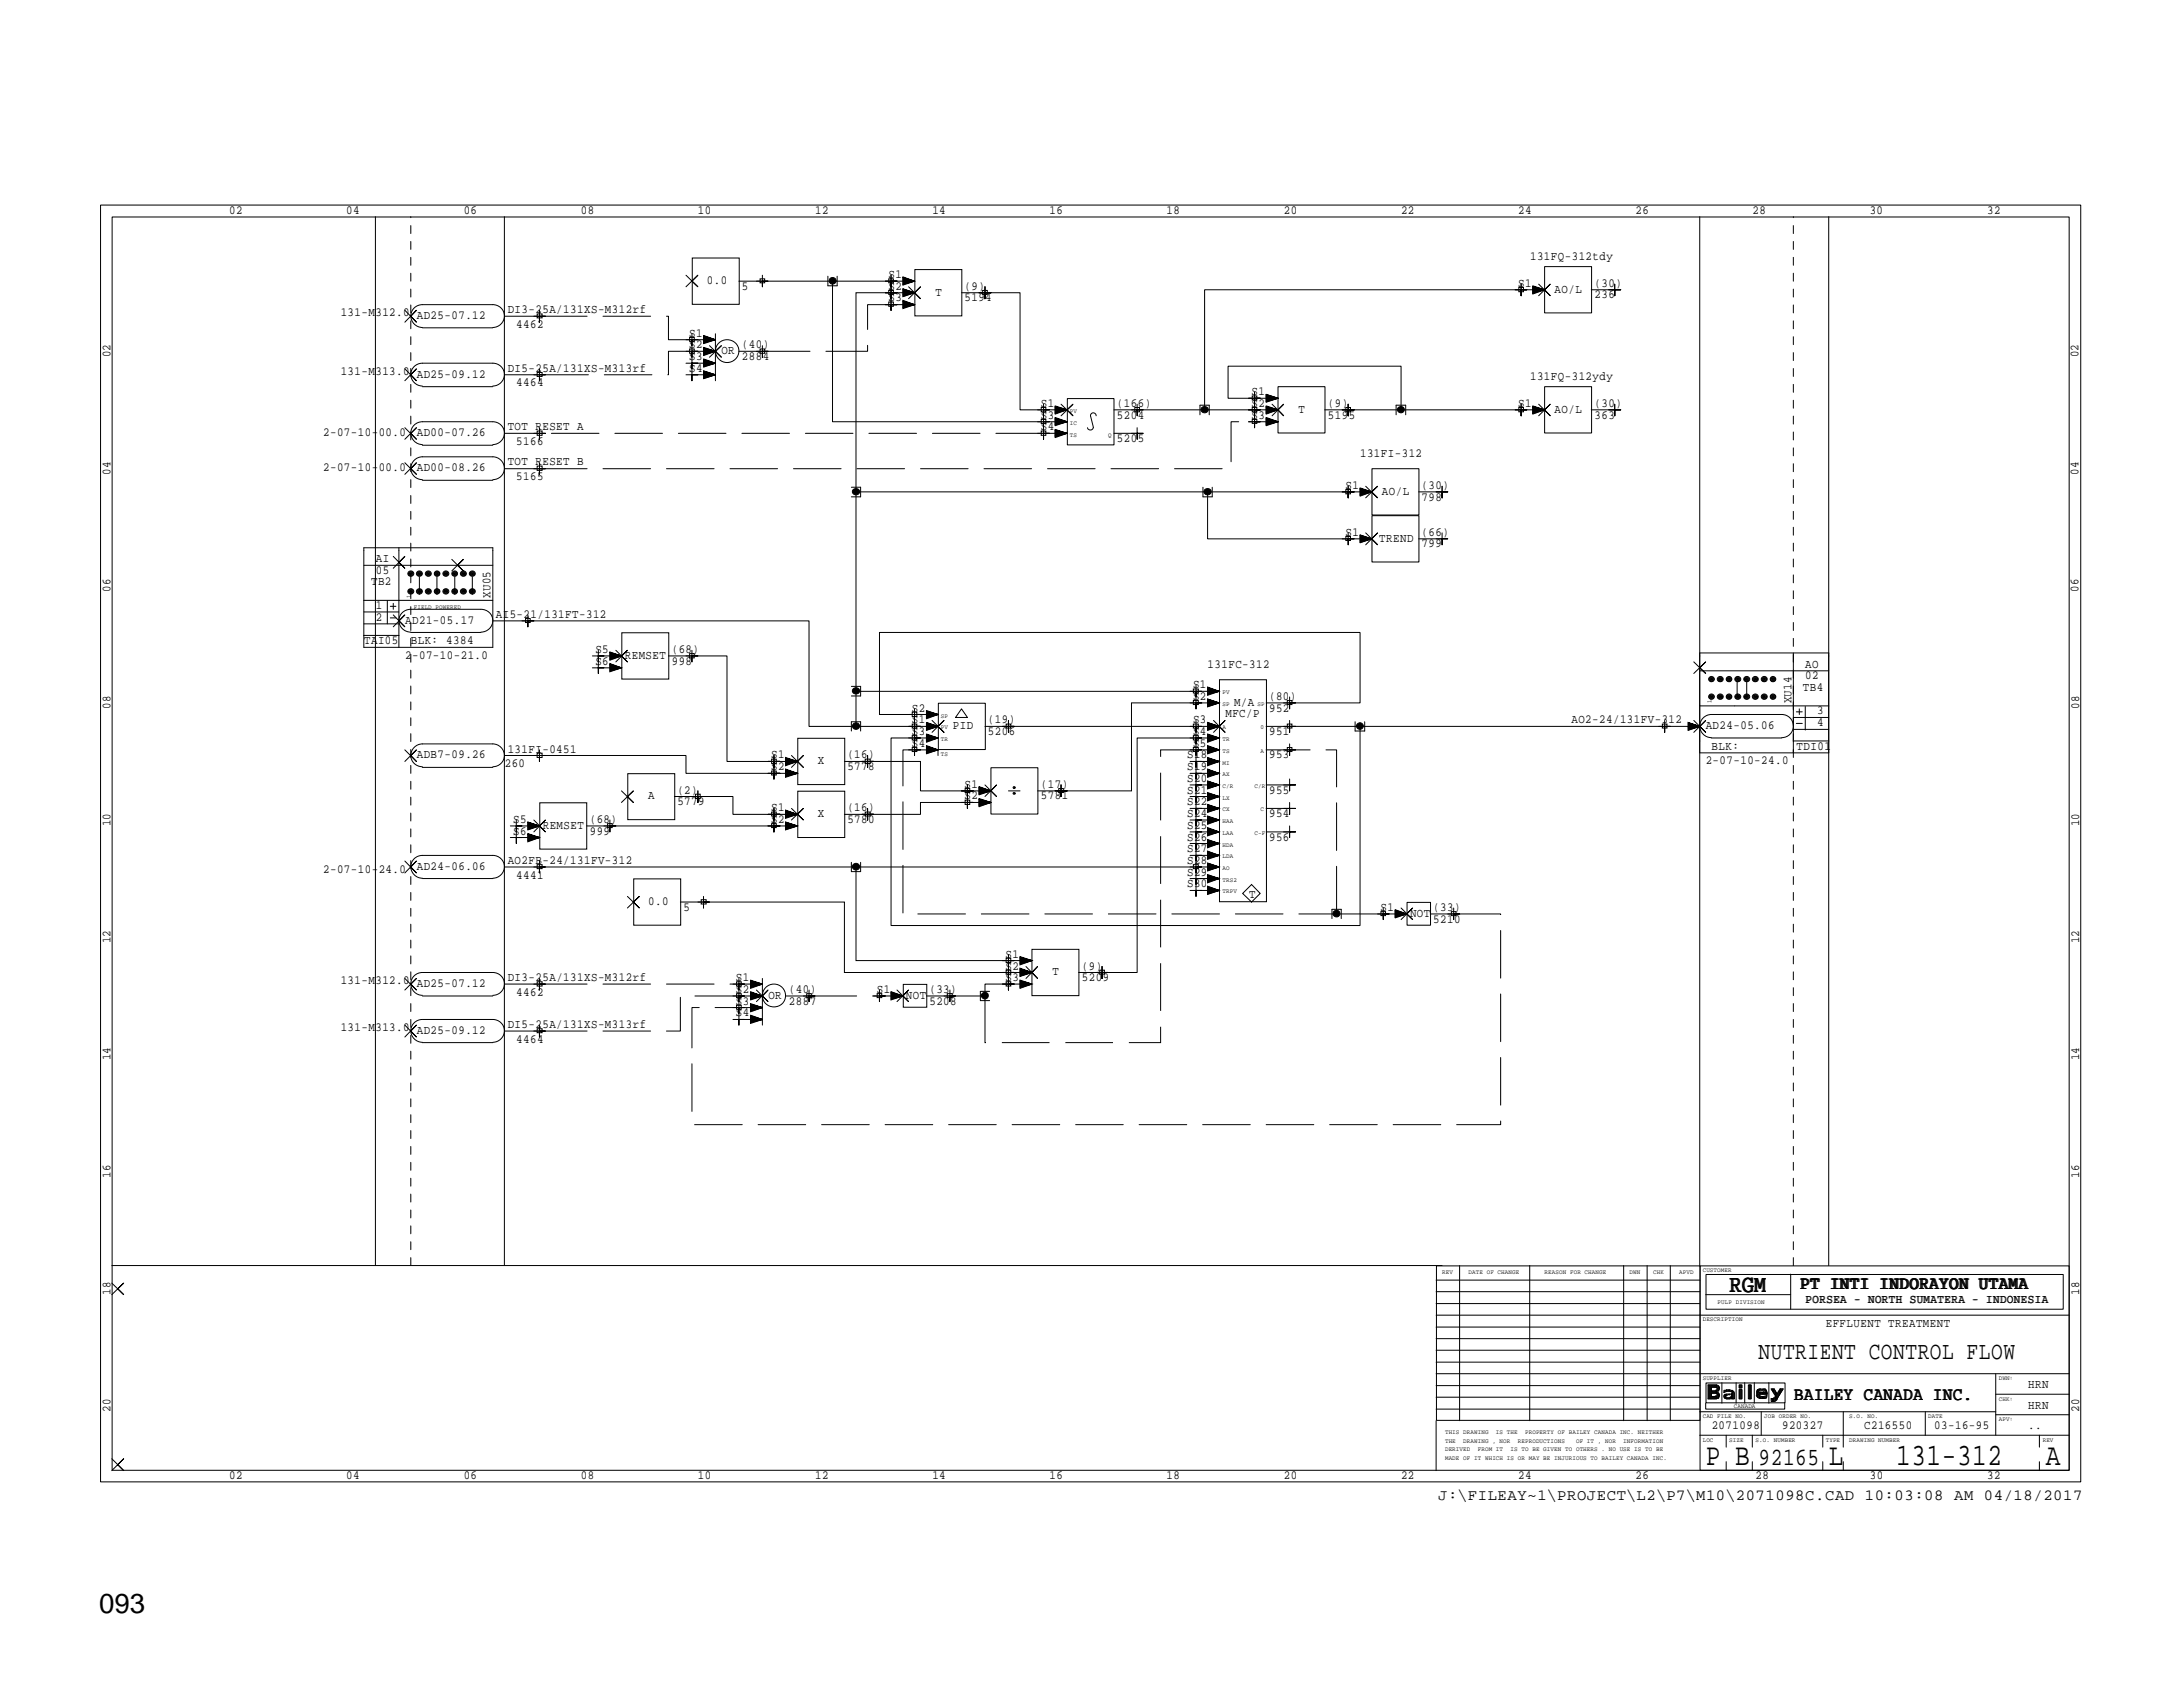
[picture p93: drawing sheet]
<svg xmlns="http://www.w3.org/2000/svg" width="279mm" height="216mm" viewBox="0 0 279 216" stroke-linecap="round" stroke-linejoin="round" font-family="sans-serif">
<defs><g id="words">
<g font-size="4">
<text x="218.3" y="187.4">P B</text>
<text x="234.1" y="187.4">L</text>
<text x="242.7" y="187.4">131-312</text>
<text x="261.8" y="187.4">A</text>
</g>
<text font-size="3.5" x="12.7" y="206.4">093</text>
<g font-size="3.2">
<text x="221.3" y="165.3">RGM</text>
<text x="225.1" y="173.9">NUTRIENT CONTROL FLOW</text>
<text x="225.1" y="187.4">92165</text>
</g>
<g font-size="2.4">
<text x="230.5" y="164.9">PT INTI INDORAYON UTAMA</text>
<text x="229.7" y="179.2">BAILEY CANADA INC.</text>
</g>
<text font-size="2" x="184.1" y="192">J:\FILEAY~1\PROJECT\L2\P7\M10\2071098C.CAD 10:03:08 AM 04/18/2017</text>
<g font-size="1.6">
<text x="29.3" y="27.3">02</text>
<text x="44.3" y="27.3">04</text>
<text x="59.3" y="27.3">06</text>
<text x="74.3" y="27.3">08</text>
<text x="89.3" y="27.3">10</text>
<text x="104.3" y="27.3">12</text>
<text x="119.3" y="27.3">14</text>
<text x="134.3" y="27.3">16</text>
<text x="149.3" y="27.3">18</text>
<text x="164.3" y="27.3">20</text>
<text x="179.3" y="27.3">22</text>
<text x="194.3" y="27.3">24</text>
<text x="209.3" y="27.3">26</text>
<text x="224.3" y="27.3">28</text>
<text x="239.3" y="27.3">30</text>
<text x="254.3" y="27.3">32</text>
<text x="113.7" y="35.6">S1</text>
<text x="195.8" y="33.3">131FQ-312tdy</text>
<text x="43.6" y="40.5">131-M312.0</text>
<text x="53.3" y="40.8">AD25-07.12</text>
<text x="65" y="40.1">DI3-25A/131XS-M312rf</text>
<text x="66.1" y="42">4462</text>
<text x="90.5" y="36.3">0.0</text>
<text x="95" y="37.1">5</text>
<text x="113.7" y="38.6">S3</text>
<text x="113.7" y="37.1">S2</text>
<text x="119.7" y="37.8">T</text>
<text x="123.4" y="38.6">5194</text>
<text x="123.4" y="37.1">(9)</text>
<text x="194.3" y="36.7">S1</text>
<text x="199" y="37.5">AO/L</text>
<text x="204.1" y="38.2">236</text>
<text x="204.1" y="36.7">(30)</text>
<text x="14.1" y="45.7" transform="rotate(-90 14.1 45.7)">02</text>
<text x="43.6" y="48">131-M313.0</text>
<text x="65" y="47.6">DI5-25A/131XS-M313rf</text>
<text x="88.2" y="47.6">S4</text>
<text x="88.2" y="46.1">S3</text>
<text x="88.2" y="44.6">S2</text>
<text x="88.2" y="43.1">S1</text>
<text x="92.3" y="45.3">OR</text>
<text x="95" y="46.1">2884</text>
<text x="95" y="44.6">(40)</text>
<text x="266" y="45.7" transform="rotate(-90 266 45.7)">02</text>
<text x="53.3" y="48.3">AD25-09.12</text>
<text x="66.1" y="49.4">4464</text>
<text x="133.2" y="53.6">S3</text>
<text x="133.2" y="52.1">S1</text>
<text x="143" y="53.6">5204</text>
<text x="143" y="52.1">(166)</text>
<text x="160.2" y="53.6">S3</text>
<text x="160.2" y="52.1">S2</text>
<text x="160.2" y="50.6">S1</text>
<text x="166.2" y="52.8">T</text>
<text x="170" y="53.6">5195</text>
<text x="170" y="52.1">(9)</text>
<text x="194.3" y="52.1">S1</text>
<text x="195.8" y="48.7">131FQ-312ydy</text>
<text x="199" y="52.8">AO/L</text>
<text x="204.1" y="53.6">363</text>
<text x="204.1" y="52.1">(30)</text>
<text x="41.4" y="55.8">2-07-10-00.0</text>
<text x="53.3" y="55.8">AD00-07.26</text>
<text x="65" y="55.1">TOT RESET A</text>
<text x="65" y="59.6">TOT RESET B</text>
<text x="66.1" y="56.9">5166</text>
<text x="133.2" y="55.1">S4</text>
<text x="143" y="56.6">5205</text>
<text x="174.1" y="58.5">131FI-312</text>
<text x="14.1" y="60.7" transform="rotate(-90 14.1 60.7)">04</text>
<text x="41.4" y="60.3">2-07-10-00.0</text>
<text x="53.3" y="60.3">AD00-08.26</text>
<text x="66.1" y="61.5">5165</text>
<text x="172.2" y="62.6">S1</text>
<text x="176.9" y="63.3">AO/L</text>
<text x="181.9" y="64.1">798</text>
<text x="181.9" y="62.6">(30)</text>
<text x="266" y="60.7" transform="rotate(-90 266 60.7)">04</text>
<text x="48.1" y="72">AI</text>
<text x="172.2" y="68.6">S1</text>
<text x="176.5" y="69.3">TREND</text>
<text x="181.9" y="70.1">799</text>
<text x="181.9" y="68.6">(66)</text>
<text x="14.1" y="75.7" transform="rotate(-90 14.1 75.7)">06</text>
<text x="47.5" y="74.9">TB2</text>
<text x="48.1" y="77.9">1</text>
<text x="48.1" y="73.4">05</text>
<text x="62.8" y="76.5" transform="rotate(-90 62.8 76.5)">XU05</text>
<text x="266" y="75.7" transform="rotate(-90 266 75.7)">06</text>
<text x="46.6" y="82.5">TAI05</text>
<text x="48.1" y="79.5">2</text>
<text x="51.9" y="79.8">AD21-05.17</text>
<text x="52.6" y="82.5">BLK: 4384</text>
<text x="63.5" y="79.1">AI5-21/131FT-312</text>
<text x="76.2" y="83.6">S5</text>
<text x="86" y="83.6">(68)</text>
<text x="51.9" y="84.3">2-07-10-21.0</text>
<text x="76.2" y="85.1">S6</text>
<text x="80" y="84.3">REMSET</text>
<text x="86" y="85.1">998</text>
<text x="152.7" y="89.6">S2</text>
<text x="152.7" y="88.1">S1</text>
<text x="154.6" y="85.4">131FC-312</text>
<text x="162.4" y="89.6">(80)</text>
<text x="229.3" y="90" transform="rotate(-90 229.3 90)">XU14</text>
<text x="230.8" y="88.4">TB4</text>
<text x="231.1" y="85.4">AO</text>
<text x="231.1" y="87">02</text>
<text x="14.1" y="90.7" transform="rotate(-90 14.1 90.7)">08</text>
<text x="116.7" y="91.1">S2</text>
<text x="116.7" y="92.6">S1</text>
<text x="116.7" y="95.6">S4</text>
<text x="116.7" y="94.1">S3</text>
<text x="122" y="93.3">PID</text>
<text x="126.4" y="94.1">5206</text>
<text x="126.4" y="92.6">(19)</text>
<text x="152.7" y="95.6">S5</text>
<text x="152.7" y="94.1">S4</text>
<text x="152.7" y="92.6">S3</text>
<text x="156.8" y="91.8">MFC/P</text>
<text x="157.9" y="90.3">M/A</text>
<text x="162.4" y="94.1">951</text>
<text x="162.4" y="91.1">952</text>
<text x="201.1" y="92.6">AO2-24/131FV-312</text>
<text x="218.3" y="93.3">AD24-05.06</text>
<text x="219.1" y="95.9">BLK:</text>
<text x="230" y="95.9">TDI01</text>
<text x="232.6" y="93">4</text>
<text x="232.6" y="91.4">3</text>
<text x="266.1" y="90.7" transform="rotate(-90 266.1 90.7)">08</text>
<text x="53.3" y="97.1">ADB7-09.26</text>
<text x="64.6" y="98.2">260</text>
<text x="65" y="96.3">131FI-0451</text>
<text x="86.7" y="101.6">(2)</text>
<text x="98.7" y="98.5">S2</text>
<text x="98.7" y="97.1">S1</text>
<text x="104.7" y="97.8">X</text>
<text x="108.5" y="98.5">5778</text>
<text x="108.5" y="97.1">(16)</text>
<text x="123.4" y="100.8">S1</text>
<text x="133.2" y="100.8">(17)</text>
<text x="151.9" y="101.6">S21</text>
<text x="151.9" y="100.1">S20</text>
<text x="151.9" y="98.6">S19</text>
<text x="151.9" y="97.1">S18</text>
<text x="162.4" y="97.1">953</text>
<text x="162.4" y="101.6">955</text>
<text x="218.3" y="97.8">2-07-10-24.0</text>
<text x="14.1" y="105.7" transform="rotate(-90 14.1 105.7)">10</text>
<text x="65.7" y="106.8">S6</text>
<text x="65.7" y="105.3">S5</text>
<text x="69.5" y="106.1">REMSET</text>
<text x="75.5" y="105.3">(68)</text>
<text x="75.5" y="106.8">999</text>
<text x="83" y="102.3">A</text>
<text x="86.7" y="103.1">5779</text>
<text x="98.7" y="105.3">S2</text>
<text x="98.7" y="103.8">S1</text>
<text x="104.7" y="104.6">X</text>
<text x="108.5" y="105.3">5780</text>
<text x="108.5" y="103.8">(16)</text>
<text x="123.4" y="102.3">S2</text>
<text x="133.2" y="102.3">5781</text>
<text x="151.9" y="107.6">S26</text>
<text x="151.9" y="106.1">S25</text>
<text x="151.9" y="104.6">S24</text>
<text x="151.9" y="103.1">S22</text>
<text x="162.4" y="104.6">954</text>
<text x="162.4" y="107.6">956</text>
<text x="266.1" y="105.7" transform="rotate(-90 266.1 105.7)">10</text>
<text x="41.4" y="111.7">2-07-10-24.0</text>
<text x="53.3" y="111.3">AD24-06.06</text>
<text x="65" y="110.6">AO2FB-24/131FV-312</text>
<text x="66.1" y="112.4">4441</text>
<text x="151.9" y="113.6">S30</text>
<text x="151.9" y="112.1">S29</text>
<text x="151.9" y="110.6">S28</text>
<text x="151.9" y="109">S27</text>
<text x="83" y="115.8">0.0</text>
<text x="87.5" y="116.6">5</text>
<text x="159.9" y="115">T</text>
<text x="176.7" y="116.6">S1</text>
<text x="180.5" y="117.3">NOT</text>
<text x="183.4" y="118.1">5210</text>
<text x="183.4" y="116.6">(33)</text>
<text x="14.1" y="120.7" transform="rotate(-90 14.1 120.7)">12</text>
<text x="43.6" y="125.9">131-M312.0</text>
<text x="65" y="125.6">DI3-25A/131XS-M312rf</text>
<text x="94.2" y="125.6">S1</text>
<text x="128.7" y="125.6">S3</text>
<text x="128.7" y="124.1">S2</text>
<text x="128.7" y="122.6">S1</text>
<text x="134.7" y="124.8">T</text>
<text x="138.5" y="125.6">5209</text>
<text x="138.5" y="124.1">(9)</text>
<text x="266.1" y="120.7" transform="rotate(-90 266.1 120.7)">12</text>
<text x="43.6" y="132">131-M313.0</text>
<text x="53.3" y="126.3">AD25-07.12</text>
<text x="65" y="131.6">DI5-25A/131XS-M313rf</text>
<text x="66.1" y="127.4">4462</text>
<text x="94.2" y="130">S4</text>
<text x="94.2" y="128.6">S3</text>
<text x="94.2" y="127">S2</text>
<text x="98.3" y="127.8">OR</text>
<text x="101" y="128.6">2887</text>
<text x="101" y="127">(40)</text>
<text x="112.2" y="127">S1</text>
<text x="115.9" y="127.8">NOT</text>
<text x="119" y="128.6">5208</text>
<text x="119" y="127">(33)</text>
<text x="14.1" y="135.7" transform="rotate(-90 14.1 135.7)">14</text>
<text x="53.3" y="132.3">AD25-09.12</text>
<text x="66.1" y="133.4">4464</text>
<text x="266.1" y="135.7" transform="rotate(-90 266.1 135.7)">14</text>
<text x="14.1" y="150.7" transform="rotate(-90 14.1 150.7)">16</text>
<text x="266.1" y="150.7" transform="rotate(-90 266.1 150.7)">16</text>
<text x="14.1" y="165.7" transform="rotate(-90 14.1 165.7)">18</text>
<text x="231.1" y="166.8">PORSEA - NORTH SUMATERA - INDONESIA</text>
<text x="266.1" y="165.7" transform="rotate(-90 266.1 165.7)">18</text>
<text x="233.7" y="169.8">EFFLUENT TREATMENT</text>
<text x="259.6" y="177.7">HRN</text>
<text x="14.1" y="180.7" transform="rotate(-90 14.1 180.7)">20</text>
<text x="219.1" y="182.9">2071098</text>
<text x="228.1" y="182.9">920327</text>
<text x="238.6" y="182.9">C216550</text>
<text x="247.6" y="182.9">03-16-95</text>
<text x="259.6" y="180.3">HRN</text>
<text x="259.6" y="182.9">..</text>
<text x="266.1" y="180.7" transform="rotate(-90 266.1 180.7)">20</text>
<text x="29.3" y="189.3">02</text>
<text x="44.3" y="189.3">04</text>
<text x="59.3" y="189.3">06</text>
<text x="74.3" y="189.3">08</text>
<text x="89.3" y="189.3">10</text>
<text x="104.3" y="189.3">12</text>
<text x="119.3" y="189.3">14</text>
<text x="134.3" y="189.3">16</text>
<text x="149.3" y="189.3">18</text>
<text x="164.3" y="189.3">20</text>
<text x="179.3" y="189.3">22</text>
<text x="194.3" y="189.3">24</text>
<text x="209.3" y="189.3">26</text>
<text x="224.7" y="189.3">28</text>
<text x="239.3" y="189.3">30</text>
<text x="254.3" y="189.3">32</text>
</g>
<g font-size=".8">
<text x="136.9" y="52.9">PV</text>
<text x="136.9" y="55.9">TS</text>
<text x="136.9" y="54.4">IC</text>
<text x="141.8" y="55.9">Q</text>
<text x="52.6" y="76.5" transform="rotate(-90 52.6 76.5)">1</text>
<text x="53" y="78">FIELD POWERED</text>
<text x="156.5" y="88.9">PV</text>
<text x="219.1" y="90" transform="rotate(-90 219.1 90)">1</text>
<text x="120.4" y="94.9">TR</text>
<text x="120.4" y="93.3">PV</text>
<text x="120.4" y="91.9">SP</text>
<text x="156.5" y="94.9">TR</text>
<text x="156.5" y="93.3">A</text>
<text x="156.5" y="90.3">SP</text>
<text x="160.9" y="90.3">SP</text>
<text x="161.3" y="93.3">0</text>
<text x="120.4" y="96.7">TS</text>
<text x="156.5" y="100.8">C/R</text>
<text x="156.5" y="99.4">AX</text>
<text x="156.5" y="97.9">MI</text>
<text x="156.5" y="96.3">TS</text>
<text x="160.6" y="100.8">C/R</text>
<text x="161.3" y="96.3">A</text>
<text x="156.5" y="106.8">LAA</text>
<text x="156.5" y="105.4">HAA</text>
<text x="156.5" y="103.8">CX</text>
<text x="156.5" y="102.4">LX</text>
<text x="160.6" y="106.8">C-F</text>
<text x="161.3" y="103.8">C</text>
<text x="156.5" y="112.9">TRS2</text>
<text x="156.5" y="111.3">AO</text>
<text x="156.5" y="109.9">LDA</text>
<text x="156.5" y="108.4">HDA</text>
<text x="156.5" y="114.3">TRPV</text>
<text x="184.6" y="163.1">REV</text>
<text x="188" y="163.1">DATE OF CHANGE</text>
<text x="197.7" y="163.1">REASON FOR CHANGE</text>
<text x="208.6" y="163.1">DWN</text>
<text x="211.6" y="163.1">CHK</text>
<text x="214.9" y="163.1">APVD</text>
<text x="217.9" y="162.7">CUSTOMER</text>
<text x="219.8" y="166.8">PULP DIVISION</text>
<text x="217.9" y="169.1">DESCRIPTION</text>
<text x="217.9" y="176.6">SUPPLIER</text>
<text x="255.8" y="179.2">CHK:</text>
<text x="255.8" y="176.6">DWN:</text>
<text x="185" y="185.8">DERIVED</text>
<text x="185" y="184.6">THE</text>
<text x="185" y="183.5">THIS DRAWING</text>
<text x="187.3" y="184.6">DRAWING , NOR</text>
<text x="189.1" y="185.8">FROM IT</text>
<text x="191.5" y="183.5">IS THE</text>
<text x="193.3" y="185.8">IS TO BE GIVEN TO OTHERS . NO USE IS TO BE</text>
<text x="194.3" y="184.6">REPRODUCTIONS</text>
<text x="195.2" y="183.5">PROPERTY OF BAILEY CANADA INC. NEITHER</text>
<text x="201.7" y="184.6">OF IT , NOR</text>
<text x="207.8" y="184.6">INFORMATION</text>
<text x="217.9" y="184.5">LOC</text>
<text x="217.9" y="181.5">CAD FILE NO.</text>
<text x="221.3" y="184.5">SIZE</text>
<text x="221.9" y="180.2">CANADA</text>
<text x="224.7" y="184.5">S.O. NUMBER</text>
<text x="225.8" y="181.5">JOB ORDER NO.</text>
<text x="233.7" y="184.5">TYPE</text>
<text x="236.7" y="184.5">DRAWING NUMBER</text>
<text x="236.7" y="181.5">S.O. NO.</text>
<text x="246.8" y="181.5">DATE</text>
<text x="255.8" y="181.9">APV:</text>
<text x="261.4" y="184.5">REV</text>
<text x="185" y="186.9">MADE OF IT WHICH IS OR MAY BE INJURIOUS TO BAILEY CANADA INC.</text>
</g>
</g></defs>
<g fill="none" stroke="#000" stroke-width=".13">
<path d="M12.9 26.2h253.4v163.4h-253.4zM14.4 27.8h250.4v160.4h-250.4zM48 27.7v134.3M51.8 39.7l1.5 1.5-.7-.7 .7-.8-1.5 1.5M64.6 27.7v134.3M69 39.7v1.5v-.7h.8h-1.5M87.8 35.2l1.5 1.5-.7-.7 .7-.8-1.5 1.5M88.6 33h6v5.9h-6zM97.3 35.7h.6v.5h-.6zM97.6 35.2v1.5v-.7h.7h-1.5M106 35.3v1.3h1.1v-1.3M106.6 36v18h30l-1.6-.1"/>
<path d="M113.7 35.7h.6v.5h-.6zM113.7 37.2h.6v.5h-.6zM113.7 38.6h.6v.6h-.6zM114 36.7v1.5v-.7h.8h-1.5M114 35.2v1.5v-.7h.8h-1.5M114 38.2v1.5v-.7h.8h-1.5M115.6 37.4l1.4 .1h-7.4v25.4M115.6 37.8l1.4-.3-1.4 .4M115.6 37.7l1.4-.2-1.4 .3M115.6 37.5h1.4l-1.4 .1M115.6 37.3l1.4 .2-1.4-.2M115.6 37.1l1.4 .4-1.4-.3"/>
<path d="M115.6 37l1.4 .5-1.4 .5v-1l1.4 .5M115.6 36.4l1.4-.4-1.4 .4M115.6 36.2l1.4-.2-1.4 .3M115.6 36h1.4l-1.4 .1M115.6 35.9l1.4 .1h-22.4M115.6 35.7l1.4 .3-1.4-.2M115.6 35.6l1.4 .4-1.4-.3M115.6 35.5l1.4 .5-1.4 .5v-1.1l1.4 .6M115.6 39.3l1.4-.3-1.4 .4M115.6 39.2l1.4-.2-1.4 .3M115.6 39h1.4l-1.4 .1M115.6 38.9l1.4 .1h-3"/>
<path d="M115.6 38.7l1.4 .3-1.4-.2M115.6 38.6l1.4 .4-1.4-.4M115.6 38.5l1.4 .5-1.4 .5v-1.1l1.4 .6M116.3 36.7l1.5 1.5-.8-.7 .8-.8-1.5 1.5M117.1 34.5h6v5.9h-6zM123.1 37.5h7.5v15h6l-1.6-.1M125.8 37.2h.6v.5h-.6zM126.1 36.7v1.5v-.7h.7h-1.5M194.4 36.8h.6v.5h-.6zM194.7 36.4v1.4v-.7h.7h-1.5M196.2 37l1.5 .1h-43.5v15.4M196.2 37.5l1.5-.4-1.5 .4"/>
<path d="M196.2 37.3l1.5-.2-1.5 .3M196.2 37.2l1.5-.1-1.5 .2M196.2 36.9l1.5 .2-1.5-.1M196.2 36.7l1.5 .4-1.5-.3M196.2 36.7l1.5 .4-1.5 .5v-1l1.5 .5M196.9 36.4l1.5 1.4-.7-.7 .7-.7-1.5 1.4M197.7 34.1h6v5.9h-6zM203.7 37.1h3M206.7 36.4v1.4v-.7h.7h-1.5M217.5 27.7v134.3M234.1 27.7v134.3M51.8 47.2l1.5 1.5-.7-.7 .7-.8-1.5 1.5"/>
<path d="M51.8 54.7l1.5 1.5-.7-.7 .7-.8-1.5 1.5M51.8 59.2l1.5 1.5-.7-.7 .7-.8-1.5 1.5M54.1 41.9a1.46 1.46 0 0 1-1.5-1.5 1.46 1.46 0 0 1 1.5-1.4h9a1.46 1.46 0 0 1 1.5 1.4 1.46 1.46 0 0 1-1.5 1.5M54.1 42h9M54.1 49.4a1.46 1.46 0 0 1-1.5-1.5 1.46 1.46 0 0 1 1.5-1.4h9a1.46 1.46 0 0 1 1.5 1.4 1.46 1.46 0 0 1-1.5 1.5M54.1 49.5h9M54.1 56.9a1.46 1.46 0 0 1-1.5-1.5 1.46 1.46 0 0 1 1.5-1.4h9a1.46 1.46 0 0 1 1.5 1.4 1.46 1.46 0 0 1-1.5 1.5M54.1 57h9M64.6 40.5h4.4M64.6 48h4.4M64.6 55.5h4.4M64.6 60h4.4"/>
<path d="M68.7 40.2h.7v.5h-.7zM68.7 47.7h.7v.5h-.7zM68.7 55.2h.7v.5h-.7zM68.7 59.6h.7v.6h-.7zM69 47.2v1.5v-.7h.8h-1.5M69 54.7v1.5v-.7h.8h-1.5M69 59.2v1.5v-.7h.8h-1.5M88.3 43.2h.6v.5h-.6zM88.3 44.7h.6v.5h-.6zM88.6 42.7v1.5v-.7h.7h-1.5M88.6 44.2v1.5v-.7h.7h-1.5M88.6 45.7v1.5v-.7h.7h-1.5"/>
<path d="M88.6 47.2v1.5v-.7h.7h-1.5M90 43.9l1.6-.4-1.6 .4M90 43.7l1.6-.2-1.6 .3M90 43.6l1.6-.1-1.6 .1M90 43.4l1.6 .1h-3M90 43.2l1.6 .3-1.6-.2M90 43.1l1.6 .4-1.6-.3M90 43l1.6 .5-1.6 .5v-1.1l1.6 .6M90 45.3l1.6-.3-1.6 .4M90 45.2l1.6-.2-1.6 .3M90 45h1.6l-1.6 .1M90 44.9l1.6 .1h-3"/>
<path d="M90 44.7l1.6 .3-1.6-.2M90 44.6l1.6 .4-1.6-.3M90 44.5l1.6 .5-1.6 .5v-1.1l1.6 .6M90 46.9l1.6-.4-1.6 .4M90 46.7l1.6-.2-1.6 .3M90 46.5h1.6l-1.6 .1M90 46.4l1.6 .1h-3M90 46.2l1.6 .3-1.6-.2M90 46.1l1.6 .4-1.6-.3M90 46l1.6 .5-1.6 .5v-1.1l1.6 .6M90 48.3l1.6-.3-1.6 .4M90 48.2l1.6-.2-1.6 .3"/>
<path d="M90 48h1.6l-1.6 .1M90 47.9l1.6 .1h-3M90 47.8l1.6 .2-1.6-.2M90 47.6l1.6 .4-1.6-.3M90 47.5l1.6 .5-1.6 .5v-1l1.6 .5M90.8 44.2l1.5 1.5-.7-.7 .7-.8-1.5 1.5M91.6 42.7v6M94.6 45h3M97.3 44.7h.6v.5h-.6zM97.6 44.2v1.5v-.7h.7h-1.5M133.3 52.2h.6v.5h-.6zM133.3 53.7h.6v.5h-.6z"/>
<path d="M133.3 55.2h.6v.5h-.6zM133.6 51.7v1.5v-.7h.7h-1.5M133.6 53.2v1.5v-.7h.7h-1.5M133.6 54.7v1.5v-.7h.7h-1.5M135 55.8l1.6-.3-1.6 .4M135 55.7l1.6-.2-1.6 .3M135 55.5h1.6l-1.6 .1M135 55.4l1.6 .1h-3M135 55.2l1.6 .3-1.6-.2M135 55.1l1.6 .4-1.6-.3M135 55l1.6 .5-1.6 .5v-1.1l1.6 .6M135 54.4l1.6-.4-1.6 .4"/>
<path d="M135 54.2l1.6-.2-1.6 .3M135 54.1l1.6-.1-1.6 .1M135 53.7l1.6 .3-1.6-.2M135 53.6l1.6 .4-1.6-.3M135 53.5l1.6 .5-1.6 .5v-1.1l1.6 .6M135 52.8l1.6-.3-1.6 .4M135 52.7l1.6-.2-1.6 .2M135 52.5h1.6l-1.6 .1M135 52.2l1.6 .3-1.6-.2M135 52.1l1.6 .4-1.6-.3M135 52l1.6 .5-1.6 .5v-1.1l1.6 .6M135.8 51.7l1.5 1.5-.7-.7 .7-.8-1.5 1.5"/>
<path d="M136.6 51h6v5.9h-6zM139.2 54.7a.37 .37 0 0 0 .4 .3 .37 .37 0 0 0 .3-.3M140.3 53.2a.36 .36 0 0 0-.4-.4 .36 .36 0 0 0-.3 .4l.4 1.5M142.6 55.5h2.9M145.2 52.2h.6v.5h-.6zM145.5 51.7v1.5v-.7h.8h-1.5M145.5 54.7v1.5v-.7h.8h-1.5M153.6 53.1v-1.2h1.2v1.2M160.3 50.7h.6v.5h-.6zM160.3 52.2h.6v.5h-.6zM160.3 53.7h.6v.5h-.6zM160.6 51.7v1.5v-.7h.7h-1.5"/>
<path d="M160.6 50.2v1.5v-.7h.7h-1.5M160.6 53.2v1.5v-.7h.7h-1.5M162 52.8l1.6-.3-1.6 .4M162 52.7l1.6-.2-1.6 .2M162 52.5h1.6l-1.6 .1M162 52.4l1.6 .1h-21M162 52.2l1.6 .3-1.6-.2M162 52.1l1.6 .4-1.6-.3M162 52l1.6 .5-1.6 .5v-1.1l1.6 .6M162 50.9l1.6 .1h-6.4v-4.1h22.1v5.6M162 51.3l1.6-.3-1.6 .4M162 51.2l1.6-.2-1.6 .3"/>
<path d="M162 51.1l1.6-.1-1.6 .1M162 50.8l1.6 .2-1.6-.2M162 50.6l1.6 .4-1.6-.3M162 50.5l1.6 .5-1.6 .5v-1l1.6 .5M162 54.4l1.6-.4-1.6 .4M162 54.2l1.6-.2-1.6 .3M162 54.1l1.6-.1-1.6 .1M162 53.9l1.6 .1h-3M162 53.7l1.6 .3-1.6-.2M162 53.6l1.6 .4-1.6-.3M162 53.5l1.6 .5-1.6 .5v-1.1l1.6 .6M162.8 51.7l1.5 1.5-.7-.7 .7-.8-1.5 1.5"/>
<path d="M163.6 49.5h6v5.9h-6zM172.3 52.2h.5v.5h-.5zM172.5 51.7v1.5v-.7h.8h-1.5M175.6 60h6v5.9h-6zM178.7 53.1v-1.2h1.2v1.2M194.4 52.2h.6v.5h-.6zM194.7 51.7v1.5v-.7h.7h-1.5M196.2 52.8l1.5-.3-1.5 .4M196.2 52.7l1.5-.2-1.5 .2M196.2 52.5h1.5l-1.5 .1M196.2 52.4l1.5 .1h-28.2M196.2 52.2l1.5 .3-1.5-.2"/>
<path d="M196.2 52.1l1.5 .4-1.5-.3M196.2 52l1.5 .5-1.5 .5v-1.1l1.5 .6M196.9 51.7l1.5 1.5-.7-.7 .7-.8-1.5 1.5M197.7 49.5h6v5.9h-6zM203.7 52.5h3M206.7 51.7v1.5v-.7h.7h-1.5M46.6 70.1h16.5v12.7h-16.5zM46.6 76.8h16.5M46.6 72.3h16.5M46.6 78.3h4.5M46.6 79.8h4.5M49.6 76.8v3"/>
<path d="M50 77.6h.7M50 79.1h.7M50.3 71.2l1.5 1.5-.7-.7 .7-.8-1.5 1.5M50.3 77.2v.8M50.3 78.7l1.5 1.5-.7-.7 .7-.8-1.5 1.5M51.1 70.1v12.7M52.4 75.5h.3v.3h-.3l-.1-.1zM52.4 73.3h.3v.3h-.3l-.1-.2zM52.5 75.6h.2v.1h-.2zM52.5 73.3h.2v.2h-.2zM52.5 73.4h.2zM52.5 75.7h.2z"/>
<path d="M53.5 75.5h.4v.2l-.2 .2-.2-.1zM53.5 73.3h.4v.1v.2h-.4zM53.6 75.6h.2v.1h-.2zM53.6 73.3l.2 .1-.1 .1h-.1zM53.6 73.4h.2zM53.6 75.7h.2zM53.7 73.8v2.3M54.1 61.4a1.46 1.46 0 0 1-1.5-1.5 1.46 1.46 0 0 1 1.5-1.4h9a1.46 1.46 0 0 1 1.5 1.4 1.46 1.46 0 0 1-1.5 1.5M54.1 61.5h9M54.7 75.5h.3v.3h-.3zM54.7 73.3h.3v.3h-.3zM54.7 75.6h.2v.1h-.2z"/>
<path d="M54.7 73.3h.2v.2h-.2zM54.7 73.4h.2zM54.8 75.7h.1zM55.8 75.5h.3l.1 .2-.3 .2-.1-.1-.1-.1zM55.8 73.3h.3l.1 .1-.1 .2h-.3l-.1-.2zM55.8 75.6h.2l.1 .1h-.3zM55.8 73.3l.3 .1-.2 .1h-.1zM55.9 73.4h.1zM55.9 75.7h.1zM55.9 73.8v2.3M56.9 75.5h.3v.3h-.3zM56.9 73.3h.3v.3h-.3z"/>
<path d="M56.9 75.6h.3v.1h-.3zM56.9 73.3l.3 .1-.1 .1h-.2zM57 73.4h.1zM57 75.7h.1zM57.8 71.6l1.5 1.5-.8-.8 .8-.7-1.5 1.5M58 75.5h.4v.3h-.4v-.1zM58 73.3h.4v.3h-.4v-.2zM58.1 75.6h.2v.1h-.2zM58.1 73.3h.2v.2h-.2zM58.1 73.4h.1zM58.1 75.7h.2zM58.2 73.8v2.3"/>
<path d="M59.2 75.5h.3v.3h-.3zM59.2 73.3h.3v.3h-.3zM59.2 75.6h.2l.1 .1h-.3zM59.2 73.3l.3 .1-.2 .1h-.1zM59.2 73.4h.2zM59.3 75.7h.1zM60.3 75.5h.3v.3h-.3l-.1-.1zM60.3 73.3h.3v.3h-.3l-.1-.2zM60.3 75.6h.2v.1h-.2zM60.3 73.3h.2v.2h-.2zM60.4 73.4h.1zM60.4 75.7h.1z"/>
<path d="M60.5 73.8v2.3M63.1 79.5h40.4v13.5h6.1M67.3 79.2h.6v.5h-.6zM67.6 78.7v1.5v-.7h.7h-1.5M109 62.4h1.2v1.2h-1.2M109.6 62.9v30.1M154 62.4v1.2h1.2v-1.2M154.6 62.9v6.1h21l-1.5-.1M172.3 62.7h.5v.5h-.5zM172.3 68.7h.5v.5h-.5zM172.5 62.2v1.5v-.8h.8h-1.5M172.5 68.2v1.5v-.7h.8h-1.5"/>
<path d="M174.1 63.3l1.5-.4-1.5 .5M174.1 63.2l1.5-.3-1.5 .3M174.1 63l1.5-.1-1.5 .2M174.1 62.9h1.5h-66M174.1 62.7l1.5 .2-1.5-.1M174.1 62.6l1.5 .3-1.5-.2M174.1 62.5l1.5 .4-1.5 .6v-1.1l1.5 .5M174.1 69.3l1.5-.3-1.5 .4M174.1 69.2l1.5-.2-1.5 .3M174.1 69h1.5l-1.5 .1M174.1 68.7l1.5 .3-1.5-.2M174.1 68.6l1.5 .4-1.5-.3"/>
<path d="M174.1 68.5l1.5 .5-1.5 .5v-1l1.5 .5M174.8 62.2l1.5 1.5-.7-.8 .7-.7-1.5 1.5M174.8 68.2l1.5 1.5-.7-.7 .7-.8-1.5 1.5M175.6 66h6v5.9h-6zM181.6 62.9h3M181.6 69h3M184.6 62.2v1.5v-.8h.7h-1.5M184.6 68.2v1.5v-.7h.7h-1.5M46.6 81.3h4.5M51.8 96l1.5 1.4-.7-.7 .7-.7-1.5 1.4M52.6 80.9a1.46 1.46 0 0 1-1.5-1.5 1.46 1.46 0 0 1 1.5-1.4h9a1.46 1.46 0 0 1 1.5 1.4 1.46 1.46 0 0 1-1.5 1.5M52.6 80.9h9"/>
<path d="M54.1 98.1a1.46 1.46 0 0 1-1.5-1.4 1.46 1.46 0 0 1 1.5-1.5h9a1.46 1.46 0 0 1 1.5 1.5 1.46 1.46 0 0 1-1.5 1.4M54.1 98.2h9M64.6 96.7h23.2v2.3h14.3l-1.6-.1M68.7 96.4h.7v.5h-.7zM69 96v1.4v-.7h.8h-1.5M76.6 83.2v1.5v-.8h.7h-1.5M76.6 84.7v1.5v-.7h.7h-1.5M78.1 85.8l1.4-.3-1.4 .4M78.1 85.7l1.4-.2-1.4 .3M78.1 85.6l1.4-.1-1.4 .1M78.1 85.4l1.4 .1h-2.9M78.1 85.2l1.4 .3-1.4-.2"/>
<path d="M78.1 85.1l1.4 .4-1.4-.3M78.1 85l1.4 .5-1.4 .5v-1.1l1.4 .6M78.1 84.3l1.4-.4-1.4 .5M78.1 84.2l1.4-.3-1.4 .3M78.1 84l1.4-.1-1.4 .2M78.1 83.9h1.4h-2.9M78.1 83.7l1.4 .2-1.4-.1M78.1 83.6l1.4 .3-1.4-.3M78.1 83.5l1.4 .4-1.4 .6v-1.1l1.4 .5M78.8 83.2l1.5 1.5-.8-.8 .8-.7-1.5 1.5M79.6 81h6v5.9h-6zM80.3 99h6.1v5.9h-6.1z"/>
<path d="M85.6 83.9h3M88.3 83.6h.6v.6h-.6zM88.6 83.2v1.5v-.8h.7h-1.5M88.6 83.9h4.4v13.5h9.1h-1.6M98.8 97.2h.6v.5h-.6zM98.8 98.7h.6v.5h-.6zM99.1 96.7v1.5v-.8h.7h-1.5M99.1 98.2v1.5v-.7h.7h-1.5M100.5 97.8l1.6-.4-1.6 .5M100.5 97.7l1.6-.3-1.6 .3M100.5 97.5l1.6-.1-1.6 .2M100.5 97.2l1.6 .2-1.6-.1"/>
<path d="M100.5 97.1l1.6 .3-1.6-.2M100.5 97l1.6 .4-1.6 .6v-1.1l1.6 .5M100.5 99.3l1.6-.3-1.6 .4M100.5 99.2l1.6-.2-1.6 .3M100.5 99h1.6l-1.6 .1M100.5 98.7l1.6 .3-1.6-.2M100.5 98.6l1.6 .4-1.6-.3M100.5 98.5l1.6 .5-1.6 .5v-1.1l1.6 .6M101.3 96.7l1.5 1.5-.7-.8 .7-.7-1.5 1.5M102.1 94.5h6v5.9h-6zM108.1 97.4h9.7v3.8h9l-1.5-.1M109 87.8h1.2v1.3h-1.2"/>
<path d="M109 93.6v-1.2h1.2v1.2M110.7 97.2h.7v.5h-.7zM111 96.7v1.5v-.8h.8h-1.5M116.8 92.7h.5v.5h-.5zM116.8 91.1h.5v.6h-.5zM116.8 94.1h.5v.6h-.5zM116.8 95.7h.5v.5h-.5zM117.1 92.2v1.5v-.7h.7h-1.5M117.1 90.7v1.5v-.8h.7h-1.5M117.1 93.7v1.5v-.8h.7h-1.5M117.1 95.2v1.5v-.7h.7h-1.5M118.6 93.3l1.5-.3-1.5 .4"/>
<path d="M118.6 93.2l1.5-.2-1.5 .3M118.6 93h1.5l-1.5 .1M118.6 92.9l1.5 .1h-10.5M118.6 92.8l1.5 .2-1.5-.2M118.6 92.6l1.5 .4-1.5-.3M118.6 92.5l1.5 .5-1.5 .5v-1l1.5 .5M118.6 96.3l1.5-.3-1.5 .4M118.6 96.2l1.5-.2-1.5 .3M118.6 96.1l1.5-.1-1.5 .1M118.6 95.9l1.5 .1h-3M118.6 95.7l1.5 .3-1.5-.2M118.6 95.6l1.5 .4-1.5-.3"/>
<path d="M118.6 95.5l1.5 .5-1.5 .5v-1.1l1.5 .6v.7M118.6 94.8l1.5-.4-1.5 .5M118.6 94.7l1.5-.3-1.5 .3M118.6 94.5l1.5-.1-1.5 .2M118.6 94.2l1.5 .2-1.5-.1M118.6 94.1l1.5 .3-1.5-.3M118.6 94l1.5 .4-1.5 .6v-1.1l1.5 .5M118.6 91.8l1.5-.4-1.5 .5M118.6 91.7l1.5-.3-1.5 .4M118.6 91.5l1.5-.1-1.5 .2M118.6 91.2l1.5 .2-1.5-.1M118.6 91.1l1.5 .3-1.5-.3"/>
<path d="M118.6 91l1.5 .4-1.5 .6v-1.1l1.5 .5M119.3 92.2l1.5 1.5-.7-.7 .7-.8-1.5 1.5M120.1 90h6v5.9h-6zM123.1 90.7l.7 1.1h-1.5zM126.8 98.3h6v5.9h-6zM128.8 92.7h.6v.5h-.6zM129.1 92.2v1.5v-.7h.7h-1.5M152.7 88.2h.7v.5h-.7zM152.7 89.7h.7v.5h-.7zM152.7 92.7h.7v.5h-.7zM152.7 94.1h.7v.6h-.7zM152.7 95.7h.7v.5h-.7z"/>
<path d="M153.1 87.7v1.5v-.7h.7h-1.5M153.1 89.2v1.5v-.7h.7h-1.5M153.1 92.2v1.5v-.7h.7h-1.5M153.1 93.7v1.5v-.8h.7h-1.5M153.1 95.2v1.5v-.7h.7h-1.5M153.1 96.7v1.5v-.8h.7h-1.5M153.1 98.2v1.5v-.7h.7h-1.5M153.1 99.7v1.5v-.7h.7h-1.5M154.6 94.4h1.4h-10.5v30.1h-7.5M154.6 100l1.4 .5-1.4 .5v-1.1l1.4 .6M154.6 99.3l1.4-.3-1.4 .4M154.6 99.2l1.4-.2-1.4 .3"/>
<path d="M154.6 99h1.4l-1.4 .1M154.6 98.9l1.4 .1h-2.9M154.6 98.7l1.4 .3-1.4-.2M154.6 98.6l1.4 .4-1.4-.3M154.6 98.5l1.4 .5-1.4 .5v-1.1l1.4 .6M154.6 97.8l1.4-.4-1.4 .5M154.6 97.7l1.4-.3-1.4 .3M154.6 97.5l1.4-.1-1.4 .2M154.6 97.4h1.4h-2.9M154.6 97.2l1.4 .2-1.4-.1M154.6 97.1l1.4 .3-1.4-.2M154.6 97l1.4 .4-1.4 .6v-1.1l1.4 .5"/>
<path d="M154.6 96.3l1.4-.3-1.4 .4M154.6 96.2l1.4-.2-1.4 .3M154.6 96.1l1.4-.1-1.4 .1M154.6 95.9l1.4 .1h-2.9M154.6 95.7l1.4 .3-1.4-.2M154.6 95.6l1.4 .4-1.4-.3M154.6 95.5l1.4 .5-1.4 .5v-1.1l1.4 .6M154.6 94.8l1.4-.4-1.4 .5M154.6 94.7l1.4-.3-1.4 .3M154.6 94.5l1.4-.1-1.4 .2M154.6 94.2l1.4 .2-1.4-.1M154.6 94.1l1.4 .3-1.4-.3"/>
<path d="M154.6 94l1.4 .4-1.4 .6v-1.1l1.4 .5M154.6 93.3l1.4-.3-1.4 .4M154.6 93.2l1.4-.2-1.4 .3M154.6 93h1.4l-1.4 .1M154.6 92.9l1.4 .1h-29.9M154.6 92.8l1.4 .2-1.4-.2M154.6 92.6l1.4 .4-1.4-.3M154.6 92.5l1.4 .5-1.4 .5v-1l1.4 .5M154.6 90.3l1.4-.3-1.4 .4M154.6 90.2l1.4-.2-1.4 .3M154.6 90h1.4l-1.4 .1M154.6 89.9l1.4 .1h-11.2v11.2h-12"/>
<path d="M154.6 89.7l1.4 .3-1.4-.2M154.6 89.6l1.4 .4-1.4-.3M154.6 89.5l1.4 .5-1.4 .5v-1.1l1.4 .6M154.6 88.8l1.4-.3-1.4 .4M154.6 88.7l1.4-.2-1.4 .3M154.6 88.5h1.4l-1.4 .1M154.6 88.4l1.4 .1h-46.4M154.6 88.2l1.4 .3-1.4-.2M154.6 88.1l1.4 .4-1.4-.3M154.6 88l1.4 .5-1.4 .5v-1.1l1.4 .6M155.3 92.2l1.5 1.5-.8-.7 .8-.8-1.5 1.5M156.1 87h6v28.4h-6z"/>
<path d="M162 90h12.1v-9.1h-61.5v10.5h7.5h-1.5M162 96h3.1M164.8 92.7h.6v.5h-.6zM164.8 89.7h.6v.5h-.6zM164.8 95.7h.6v.5h-.6zM165.1 92.2v1.5v-.7h.7h-1.5M165.1 89.2v1.5v-.7h.7h-1.5M165.1 95.2v1.5v-.7h.7h-1.5M165.1 99.7v1.5v-.7h.7h-1.5M173.4 92.4v1.2h1.3v-1.2M174.1 93v25.4h-60.1v-24h6.1h-1.5M212.8 92.7h.6v.5h-.6z"/>
<path d="M213.1 92.2v1.5v-.7h.7h-1.5M216.1 93.3l1.4-.3-1.4 .4M216.1 93.2l1.4-.2-1.4 .3M216.1 93h1.4l-1.4 .1M216.1 92.9l1.4 .1h-1.4M216.1 92.8l1.4 .2-1.4-.2M216.1 92.6l1.4 .4-1.4-.3M216.1 92.5l1.4 .5-1.4 .5v-1l1.4 .5h-55.5M216.8 92.2l1.5 1.5-.8-.7 .8-.8-1.5 1.5M216.8 84.7l1.5 1.5-.8-.7 .8-.8-1.5 1.5M217.5 90.3h16.6M217.5 85.9h16.6"/>
<path d="M217.5 83.6h16.6M217.5 96.3h16.6M218.9 89h.3l.1 .2-.1 .1h-.3zM218.9 86.8h.3l.1 .1-.1 .2h-.3zM218.9 89.1l.3 .1-.2 .1-.1-.1zM218.9 86.9h.3l-.2 .1h-.1zM219 89.2h.1zM219 86.9h.1zM219 94.4a1.48 1.48 0 0 1-1.5-1.5 1.48 1.48 0 0 1 1.5-1.5h9a1.48 1.48 0 0 1 1.5 1.5 1.48 1.48 0 0 1-1.5 1.5M219 94.4h9M220 89h.3v.3h-.3zM220 86.8h.3v.3h-.3z"/>
<path d="M220.1 89.1l.2 .1-.1 .1-.1-.1zM220.1 86.9h.2l-.1 .1h-.1zM220.1 89.2h.2zM220.1 86.9h.2zM221.1 89h.4v.3h-.4v-.1zM221.1 86.8h.4v.3h-.4v-.2zM221.2 89.1h.2v.1h-.2zM221.2 86.9h.2v.1h-.2zM221.2 89.2h.2zM221.2 86.9h.1h.1zM222.3 89h.3v.3h-.3zM222.3 86.8h.3v.3h-.3z"/>
<path d="M222.3 89.1l.3 .1-.2 .1-.1-.1zM222.3 86.9h.3l-.2 .1h-.1zM222.3 89.2h.2zM222.3 86.9h.2zM222.3 87.2v1.9M223.4 89h.3v.3h-.3l-.1-.1zM223.4 86.8h.3v.3h-.3l-.1-.2zM223.4 89.1h.3v.1h-.3zM223.4 86.9h.3v.1h-.3zM223.5 89.2h.1zM223.5 86.9h.1zM223.6 87.2v1.9"/>
<path d="M224.5 89h.3l.1 .2-.1 .1h-.3zM224.5 86.8h.3l.1 .1-.1 .2h-.3zM224.6 89.1l.2 .1-.1 .1-.1-.1zM224.6 86.9h.2l-.1 .1h-.1zM224.6 89.2h.1zM224.6 86.9h.1zM225.7 89h.3v.3h-.3zM225.7 86.8h.3v.3h-.3zM225.7 89.1h.2v.1h-.2zM225.7 86.9h.2v.1h-.2zM225.7 89.2h.2zM225.7 86.9h.2z"/>
<path d="M226.8 89h.3l.1 .2-.1 .1h-.3zM226.8 86.8h.3l.1 .1-.1 .2h-.3zM226.8 89.1l.3 .1-.2 .1-.1-.1zM226.8 86.9h.3l-.2 .1h-.1zM226.9 89.2h.1zM226.9 86.9h.1zM229.5 83.6v12.7M229.5 94.8h4.6M229.5 91.8h4.6M229.5 93.3h4.6M229.9 92.6h.8M229.9 91.1h.8"/>
<path d="M230.3 90.7v.7M231.1 90.4v3M51.8 110.2l1.5 1.5-.7-.7 .7-.8-1.5 1.5M54.1 112.4a1.46 1.46 0 0 1-1.5-1.5 1.46 1.46 0 0 1 1.5-1.4h9a1.46 1.46 0 0 1 1.5 1.4 1.46 1.46 0 0 1-1.5 1.5M54.1 112.4h9M66.1 104.9v1.6v-.8h.7h-1.5M66.1 106.5v1.4v-.7h.7h-1.5M67.6 107.6l1.4-.4-1.4 .5M67.6 107.4l1.4-.2-1.4 .3M67.6 107.3l1.4-.1-1.4 .2M67.6 107.1l1.4 .1h-2.9M67.6 107l1.4 .2-1.4-.1"/>
<path d="M67.6 106.8l1.4 .4-1.4-.3M67.6 106.8l1.4 .4-1.4 .5v-1l1.4 .5M67.6 106.1l1.4-.4-1.4 .5M67.6 105.9l1.4-.2-1.4 .3M67.6 105.8l1.4-.1-1.4 .2M67.6 105.6l1.4 .1h-2.9M67.6 105.5l1.4 .2-1.4-.2M67.6 105.3l1.4 .4-1.4-.3M67.6 105.2l1.4 .5-1.4 .5v-1l1.4 .5M68.3 104.9l1.5 1.6-.8-.8 .8-.8-1.5 1.6M68.7 110.7h.7v.5h-.7zM69 110.2v1.5v-.7h.8h-1.5"/>
<path d="M69.1 102.7h6v6h-6zM77.8 105.4h.6v.5h-.6zM78.1 104.9v1.6v-.8h.7h-1.5M79.5 101.2l1.6 1.5-.8-.8 .8-.7-1.6 1.5M80.3 114.7l1.5 1.5-.7-.8 .7-.7-1.5 1.5M81.1 112.5h6v5.9h-6zM86.3 101.9h7.5v2.3h8.3l-1.6-.1M87.1 115.4h21v9.1h24l-1.5-.1M89 101.6h.6v.6h-.6zM89.3 101.2v1.5v-.8h.7h-1.4M89.7 115.1h.7v.6h-.7zM90 114.7v1.5v-.8h.8h-1.5"/>
<path d="M98.8 103.9h.6v.5h-.6zM98.8 105.4h.6v.5h-.6zM99.1 103.5v1.4v-.7h.7h-1.5M99.1 104.9v1.6v-.8h.7h-1.5M100.5 104.6l1.6-.4-1.6 .4M100.5 104.4l1.6-.2-1.6 .3M100.5 104.3l1.6-.1-1.6 .1M100.5 104l1.6 .2-1.6-.1M100.5 103.8l1.6 .4-1.6-.3M100.5 103.8l1.6 .4-1.6 .5v-1l1.6 .5M100.5 106.1l1.6-.4-1.6 .5M100.5 105.9l1.6-.2-1.6 .3"/>
<path d="M100.5 105.8l1.6-.1-1.6 .2M100.5 105.6l1.6 .1h-27M100.5 105.5l1.6 .2-1.6-.2M100.5 105.3l1.6 .4-1.6-.3M100.5 105.2l1.6 .5-1.6 .5v-1l1.6 .5M101.3 103.5l1.5 1.4-.7-.7 .7-.7-1.5 1.4M102.1 101.3h6v5.9h-6zM109 110.4v1.1h1.2v-1.1M109.6 111v11.9h22.5h-1.5M110.7 103.9h.7v.5h-.7zM111 103.5v1.4v-.7h.8h-1.5M123.5 100.9h.6v.5h-.6z"/>
<path d="M123.5 102.4h.6v.6h-.6zM123.8 100.5v1.4v-.7h.7h-1.4M123.8 101.9v1.6v-.8h.7h-1.4M125.3 101.6l1.5-.4-1.5 .4M125.3 101.4l1.5-.2-1.5 .3M125.3 101.3l1.5-.1-1.5 .1M125.3 101l1.5 .2-1.5-.2M125.3 100.8l1.5 .4-1.5-.3M125.3 100.8l1.5 .4-1.5 .5v-1l1.5 .5M125.3 102.6l1.5 .1h-9v1.5h-9.7M125.3 103.1l1.5-.4-1.5 .5M125.3 103l1.5-.3-1.5 .3"/>
<path d="M125.3 102.8l1.5-.1-1.5 .2M125.3 102.5l1.5 .2-1.5-.1M125.3 102.3l1.5 .4-1.5-.3M125.3 102.3l1.5 .4-1.5 .5v-1l1.5 .5M126.1 100.5l1.4 1.4-.7-.7 .7-.7-1.4 1.4M129.1 101.2h1.5M129.7 101.5h.2l.1 .1h-.3zM129.7 100.7h.1l.2 .1-.2 .1h-.1zM129.8 101.5l.1 .1h-.1zM129.8 100.8h.1zM135.5 100.9h.6v.5h-.6zM135.8 100.5v1.4v-.7h.8h-1.6"/>
<path d="M152.7 110.7h.7v.5h-.7zM153.1 101.2v1.5v-.8h.7h-1.5M153.1 102.7v1.5v-.7h.7h-1.5M153.1 104.2v1.5v-.8h.7h-1.5M153.1 105.7v1.5v-.7h.7h-1.5M153.1 107.2v1.5v-.8h.7h-1.5M153.1 108.7v1.5v-.7h.7h-1.5M153.1 110.2v1.5v-.7h.7h-1.5M153.1 111.7v1.5v-.8h.7h-1.5M153.1 113.2v1.5v-.7h.7h-1.5M154.6 114.3l1.4-.3-1.4 .4M154.6 114.2l1.4-.2-1.4 .3"/>
<path d="M154.6 114h1.4l-1.4 .1M154.6 113.9l1.4 .1h-2.9M154.6 113.7l1.4 .3-1.4-.2M154.6 113.6l1.4 .4-1.4-.3M154.6 113.5l1.4 .5-1.4 .5v-1.1l1.4 .6M154.6 112.8l1.4-.4-1.4 .5M154.6 112.7l1.4-.3-1.4 .4M154.6 112.5l1.4-.1-1.4 .2M154.6 112.4h1.4h-2.9M154.6 112.2l1.4 .2-1.4-.1M154.6 112.1l1.4 .3-1.4-.3M154.6 112l1.4 .4-1.4 .6v-1.1l1.4 .5"/>
<path d="M154.6 111.3l1.4-.3-1.4 .4M154.6 111.2l1.4-.2-1.4 .3M154.6 111h1.4l-1.4 .1M154.6 110.9l1.4 .1h-91.4M154.6 110.7l1.4 .3-1.4-.2M154.6 110.6l1.4 .4-1.4-.3M154.6 110.5l1.4 .5-1.4 .5v-1.1l1.4 .6M154.6 109.8l1.4-.3-1.4 .4M154.6 109.7l1.4-.2-1.4 .3M154.6 109.5h1.4l-1.4 .1M154.6 109.4l1.4 .1h-2.9M154.6 109.2l1.4 .3-1.4-.2"/>
<path d="M154.6 109.1l1.4 .4-1.4-.3M154.6 109l1.4 .5-1.4 .5v-1.1l1.4 .6M154.6 108.3l1.4-.4-1.4 .5M154.6 108.2l1.4-.3-1.4 .3M154.6 108l1.4-.1-1.4 .2M154.6 107.9h1.4h-2.9M154.6 107.7l1.4 .2-1.4-.1M154.6 107.6l1.4 .3-1.4-.2M154.6 107.5l1.4 .4-1.4 .6v-1.1l1.4 .5M154.6 106.8l1.4-.3-1.4 .4M154.6 106.7l1.4-.2-1.4 .3M154.6 106.6l1.4-.1-1.4 .1"/>
<path d="M154.6 106.4l1.4 .1h-2.9M154.6 106.2l1.4 .3-1.4-.2M154.6 106.1l1.4 .4-1.4-.3M154.6 106l1.4 .5-1.4 .5v-1.1l1.4 .6M154.6 105.3l1.4-.4-1.4 .5M154.6 105.2l1.4-.3-1.4 .3M154.6 105l1.4-.1-1.4 .2M154.6 104.9h1.4h-2.9M154.6 104.7l1.4 .2-1.4-.1M154.6 104.6l1.4 .3-1.4-.3M154.6 104.5l1.4 .4-1.4 .6v-1.1l1.4 .5M154.6 103.8l1.4-.3-1.4 .4"/>
<path d="M154.6 103.7l1.4-.2-1.4 .3M154.6 103.5h1.4l-1.4 .1M154.6 103.4l1.4 .1h-2.9M154.6 103.2l1.4 .3-1.4-.2M154.6 103.1l1.4 .4-1.4-.3M154.6 103l1.4 .5-1.4 .5v-1l1.4 .5M154.6 102.3l1.4-.4-1.4 .5M154.6 102.2l1.4-.3-1.4 .4M154.6 102l1.4-.1-1.4 .2M154.6 101.9h1.4h-2.9M154.6 101.7l1.4 .2-1.4-.1M154.6 101.6l1.4 .3-1.4-.3"/>
<path d="M154.6 101.5l1.4 .4-1.4 .6v-1.1l1.4 .5M154.6 100.8l1.4-.3-1.4 .4M154.6 100.7l1.4-.2-1.4 .3M154.6 100.5h1.4l-1.4 .1M154.6 100.4l1.4 .1h-2.9M154.6 100.2l1.4 .3-1.4-.2M154.6 100.1l1.4 .4-1.4-.3M159 114.3l1.2-1.1 1.1 1.1-1.1 1.1zM162 106.5h3.1M162 103.5h3.1M162 100.5h3.1M165.1 102.7v1.5v-.7h.7h-1.5"/>
<path d="M165.1 105.7v1.5v-.7h.7h-1.5M170.5 117.6v-1.2h1.2v1.2M176.7 116.7h.6v.5h-.6zM177 116.2v1.5v-.7h.8h-1.5M178.6 117.3l1.4-.3-1.4 .4M178.6 117.2l1.4-.2-1.4 .3M178.6 117.1l1.4-.1-1.4 .1M178.6 116.9l1.4 .1h-3M178.6 116.7l1.4 .3-1.4-.2M178.6 116.6l1.4 .4-1.4-.3M178.6 116.5l1.4 .5-1.4 .5v-1.1l1.4 .6M179.3 116.2l1.5 1.5-.8-.7 .8-.8-1.5 1.5"/>
<path d="M180.1 115.5h3v2.9h-3zM183 117h3.1M185.8 116.7h.6v.5h-.6zM186.1 116.2v1.5v-.7h.7h-1.5M51.8 131.2l1.5 1.5-.7-.7 .7-.8-1.5 1.5M51.8 125.2l1.5 1.5-.7-.8 .7-.7-1.5 1.5M54.1 133.4a1.46 1.46 0 0 1-1.5-1.5 1.46 1.46 0 0 1 1.5-1.4h9a1.46 1.46 0 0 1 1.5 1.4 1.46 1.46 0 0 1-1.5 1.5M54.1 133.4h9M54.1 127.4a1.46 1.46 0 0 1-1.5-1.5 1.46 1.46 0 0 1 1.5-1.4h9a1.46 1.46 0 0 1 1.5 1.4 1.46 1.46 0 0 1-1.5 1.5M54.1 127.5h9M64.6 132h4.4M64.6 125.9h4.4"/>
<path d="M68.7 131.7h.7v.5h-.7zM68.7 125.6h.7v.6h-.7zM69 131.2v1.5v-.7h.8h-1.5M69 125.2v1.5v-.8h.8h-1.5M94.3 125.6h.6v.6h-.6zM94.3 127.2h.6v.5h-.6zM94.3 128.7h.6v.5h-.6zM94.6 125.2v1.5v-.8h.7h-1.5M94.6 126.7v1.5v-.7h.7h-1.5M94.6 128.2v1.5v-.8h.7h-1.5M94.6 129.7v1.5v-.7h.7h-1.5M96.1 126.3l1.5-.4-1.5 .5"/>
<path d="M96.1 126.2l1.5-.3-1.5 .3M96.1 126l1.5-.1-1.5 .2M96.1 125.9h1.5h-3M96.1 125.7l1.5 .2-1.5-.1M96.1 125.6l1.5 .3-1.5-.3M96.1 125.5l1.5 .4-1.5 .6v-1.1l1.5 .5M96.1 127.8l1.5-.3-1.5 .4M96.1 127.7l1.5-.2-1.5 .3M96.1 127.6l1.5-.1-1.5 .1M96.1 127.4l1.5 .1h-3M96.1 127.2l1.5 .3-1.5-.2M96.1 127.1l1.5 .4-1.5-.3"/>
<path d="M96.1 127l1.5 .5-1.5 .5v-1.1l1.5 .6M96.1 129.3l1.5-.4-1.5 .5M96.1 129.2l1.5-.3-1.5 .3M96.1 129l1.5-.1-1.5 .2M96.1 128.9h1.5h-3M96.1 128.7l1.5 .2-1.5-.1M96.1 128.6l1.5 .3-1.5-.2M96.1 128.5l1.5 .4-1.5 .6v-1.1l1.5 .5M96.1 130.8l1.5-.3-1.5 .4M96.1 130.7l1.5-.2-1.5 .3M96.1 130.5h1.5l-1.5 .1M96.1 130.4l1.5 .1h-3"/>
<path d="M96.1 130.2l1.5 .3-1.5-.2M96.1 130.1l1.5 .4-1.5-.3M96.1 130l1.5 .5-1.5 .5v-1.1l1.5 .6M96.8 126.7l1.5 1.5-.7-.7 .7-.8-1.5 1.5M97.6 125.2v6M100.5 127.5h3M103.3 127.2h.5v.5h-.5zM103.5 126.7v1.5v-.7h.8h-1.5M112.3 127.2h.6v.5h-.6zM112.6 126.7v1.5v-.7h.7h-1.5M114 127.8l1.6-.3-1.6 .4M114 127.7l1.6-.2-1.6 .3"/>
<path d="M114 127.5h1.6l-1.6 .1M114 127.4l1.6 .1h-3M114 127.2l1.6 .3-1.6-.2M114 127.1l1.6 .4-1.6-.3M114 127l1.6 .5-1.6 .5v-1.1l1.6 .6M114.8 126.7l1.5 1.5-.7-.7 .7-.8-1.5 1.5M115.6 126h3v2.9h-3zM118.6 127.5h3M121.2 127.2h.7v.5h-.7zM121.6 126.7v1.5v-.7h.7h-1.5M126.7 126.9h-1.2v1.2h1.2M128.8 122.6h.6v.6h-.6z"/>
<path d="M128.8 124.2h.6v.5h-.6zM128.8 125.6h.6v.6h-.6zM129.1 123.7v1.5v-.7h.7h-1.5M129.1 122.2v1.5v-.8h.7h-1.5M129.1 125.2v1.5v-.8h.7h-1.5M130.6 124.8l1.5-.3-1.5 .4M130.6 124.7l1.5-.2-1.5 .3M130.6 124.5h1.5l-1.5 .1M130.6 124.2l1.5 .3-1.5-.2M130.6 124.1l1.5 .4-1.5-.3M130.6 124l1.5 .5-1.5 .5v-1.1l1.5 .6M130.6 123.3l1.5-.4-1.5 .5"/>
<path d="M130.6 123.2l1.5-.3-1.5 .4M130.6 123l1.5-.1-1.5 .2M130.6 122.7l1.5 .2-1.5-.1M130.6 122.6l1.5 .3-1.5-.3M130.6 122.5l1.5 .4-1.5 .6v-1.1l1.5 .5M130.6 126.3l1.5-.4-1.5 .5M130.6 126.2l1.5-.3-1.5 .3M130.6 126l1.5-.1-1.5 .2M130.6 125.9h1.5h-3M130.6 125.7l1.5 .2-1.5-.1M130.6 125.6l1.5 .3-1.5-.3M130.6 125.5l1.5 .4-1.5 .6v-1.1l1.5 .5"/>
<path d="M131.3 123.7l1.5 1.5-.7-.7 .7-.8-1.5 1.5M132.1 121.5h6v5.9h-6zM140.8 124.2h.5v.5h-.5zM141.1 123.7v1.5v-.7h.7h-1.5M14.3 162h170.3M14.3 164.2l1.5 1.5-.7-.8 .7-.7-1.5 1.5M183.8 178.8h33.7M183.8 177.3h33.7M183.8 174.3h33.7M183.8 172.8h33.7M183.8 171.3h33.7M183.8 169.8h33.7"/>
<path d="M183.8 166.8h33.7M183.8 165.3h33.7M183.8 163.8h33.7M183.8 162h33.8v19.8h-33.8zM186.8 162v19.8M195.8 162v19.8M207.8 162v19.8M210.8 162v19.8M213.8 162v19.8M217.6 162h47.2v26.2h-47.2zM218.3 179.6v.7h10.1v-.7M218.3 165.7h10.9"/>
<path d="M218.3 177h10.2v2.5h-10.2zM218.4 163.1h45.7v4.5h-45.7zM218.7 177.2v1.8M218.8 177.2v1.8M218.9 177.2v1.8M219 177.2v1.8M219.1 177.2v.3M219.1 178v.3M219.1 178.7v.3M219.2 177.2v.3M219.2 178v.3M219.2 178.7v.3"/>
<path d="M219.3 177.2v.3M219.3 178v.3M219.3 178.7v.3M219.4 177.2v.3M219.4 178v.3M219.4 178.7v.3M219.5 177.2v.3M219.5 178v.3M219.5 178.7v.3M219.6 177.5h-.6v.5h.6v.3M219.6 178.3h-.6v.4h.6v.3M219.6 178.3l.2 .2-.1 .1h-.2"/>
<path d="M219.6 177.5l.2 .2-.1 .2h-.2M219.6 177.2v.3M219.7 178.1a.43 .43 0 0 1 .4 .5 .43 .43 0 0 1-.5 .4M219.7 177.2a.41 .41 0 0 1 .4 .5 .41 .41 0 0 1-.5 .4M219.7 177.2h-1.1v1.8h1.1v-.3M219.7 177.2v.3M219.7 178v.3M219.7 177.2v.4M219.7 177.9v.5M219.7 178.7v.3M219.8 177.3v.8M219.8 178.2v.8"/>
<path d="M219.9 177.3v.8M219.9 178.2v.8M220 177.4v.7M220 178.3v.7M220 177.5v.4M220 178.4v.4M220.4 176.9v2.7M220.7 178.9l.4 .1M220.7 178.5v.4M220.7 178.9l-.1-.2 .2-.3v.6M220.8 177.9v.2M220.8 178.4v.6"/>
<path d="M220.9 177.8v.3M220.9 178.4v.2M221 177.8v.3M221 178.4v.2M221 178.9v.1M221 178.6l-.2 .1 .2 .1M221.1 177.8v.3M221.1 178.4v.2M221.1 178.9v.1M221.1 177.8v.2M221.1 178.4v.1M221.2 177.8v.3"/>
<path d="M221.2 178.4v.1M221.2 178.9v.1M221.3 179v-.1l.1 .1M221.3 177.8v.3M221.3 178.4v.1M221.4 177.8v.3M221.4 178.4v.1M221.4 178.8v.2M221.5 177.9v.2M221.5 178.4h.1M221.5 178.8v.2M221.6 179v-.3l-.7 .2v.1"/>
<path d="M221.6 179h-.5M221.6 177.9v.2M221.6 178.4v.1M221.7 178.5l-.2 .3M221.7 177.9v.2h-.5l-.6 .1 .1-.3v.2M221.7 178l.1 .1 .1 .1M221.7 178.3v.7M221.7 178.1l-.1 .2M221.7 177.9v1.1M221.8 178v1M221.9 178.1v.9M222 178.2v.8h-.4"/>
<path d="M222.2 176.9v2.7M222.6 177.2h.4v.4h-.4zM222.6 177.8h.4v1.2h-.4zM222.6 177.2v.4M222.6 177.8v1.2M222.7 177.2v.4M222.7 177.8v1.2M222.8 177.2v.4M222.8 177.8v1.2M222.9 177.2v.4M222.9 177.8v1.2M223.3 176.9v2.7"/>
<path d="M223.8 177.2h.4v1.8h-.4zM223.9 177.2v1.8M224 177.2v1.8M224.1 177.2v1.8M224.5 176.9v2.7M224.9 177.9v.8M225 177.8h.3v.1M225 177.8l-.2 .3v.5M225 177.8v1M225 177.8v1.1l-.2-.3M225.1 178.4a.6 .6 0 0 0 .6 .3v.3M225.1 178.9l.5 .1 .5-.1"/>
<path d="M225.1 178l-.1 .2M225.1 178.2h.8v.2M225.1 177.8v1.1M225.2 177.8v.2M225.2 178.2v.2M225.2 178.6v.4M225.3 178.1l.3-.1 .2 .1M225.3 177.8v.1M225.3 178.2v.2M225.3 178.7v.3M225.4 177.8v.1M225.4 178.2v.2"/>
<path d="M225.4 178.7v.3M225.5 177.8v.1M225.5 178.2v.2M225.5 178.7v.3M225.6 177.8v.1M225.6 178.2v.2M225.6 178.8v.2M225.6 178.7v.3M225.7 177.9v-.1h.3v.6M225.7 178.2v.2M225.8 177.8v.2M225.8 178.2v.2"/>
<path d="M225.8 178.7v.3M225.9 177.8v.3M225.9 178.7v.3M225.9 177.8v.6M226 177.9l.1 .2v.1M226 178.7v.2M226.1 177.9v.5M226.1 178.7v.2M226.1 178.6l-.6 .1M226.2 178.1v.3h-1.1M226.2 178.6l-.1 .3M226.4 176.9v2.7"/>
<path d="M226.7 179h.3v.4M226.7 179v.4h.3M226.7 179h.5M226.8 177.8v.1M226.8 179v.4M226.9 177.8v.2M226.9 179v.4M226.9 177.8v.3M227 178.9l.2-.2v.6M227 177.8v.4M227.1 177.8v.6M227.1 179v.4"/>
<path d="M227.1 177.8h-.4l.8 1.2M227.1 177.8l.4 .6M227.2 177.9v.5M227.2 178.9v.5M227.2 178v.6M227.3 178.1v1.1M227.5 178.4v.6M227.5 179l-.3 .3-.2 .1M227.5 178.3v.6M227.6 178.1v.6M227.7 178v.6M227.7 177.9v.6"/>
<path d="M227.8 177.8v.6M227.8 177.8h.4l-.8 1.3v-.9M227.8 177.8l-.3 .6M227.9 177.8v.4M228 177.8v.3M228 177.8v.2M228.1 177.8v.1M229.2 163.1v4.5M255.4 178.4h9.4M255.4 175.8v7.9M264.8 175.8h-81M264.8 168.3h-81"/>
<path d="M14.3 186.7l1.5 1.5-.7-.8 .7-.7-1.5 1.5M183.8 180.3h33.7M183.8 181.8v6.4M217.5 183.7h47.3M217.5 180.7h37.9M220.9 183.7v1.5M220.9 187.1v1.1M224.3 183.7v1.5M224.3 187.1v1.1M225.4 180.7v3M233.3 183.7v1.5M233.3 187.1v1.1"/>
<path d="M235.9 187.1v1.1M235.9 180.7v4.5M246.4 180.7v3M255.4 181.1h9.4M261 183.7v1.5M261 187.1v1.1"/>
<circle cx="106.6" cy="35.9" r=".44"/>
<circle cx="93.1" cy="44.9" r="1.48"/>
<circle cx="154.2" cy="52.4" r=".44"/>
<circle cx="179.3" cy="52.4" r=".42"/>
<circle cx="52.6" cy="73.4" r=".29"/>
<circle cx="52.6" cy="75.7" r=".29"/>
<circle cx="52.6" cy="75.7" r=".36"/>
<circle cx="52.6" cy="73.4" r=".36"/>
<circle cx="53.7" cy="75.7" r=".29"/>
<circle cx="53.7" cy="73.4" r=".29"/>
<circle cx="53.7" cy="73.4" r=".36"/>
<circle cx="53.7" cy="75.7" r=".36"/>
<circle cx="54.8" cy="75.7" r=".29"/>
<circle cx="54.8" cy="73.4" r=".29"/>
<circle cx="54.8" cy="75.7" r=".36"/>
<circle cx="54.8" cy="73.4" r=".36"/>
<circle cx="56" cy="75.7" r=".35"/>
<circle cx="56" cy="73.4" r=".35"/>
<circle cx="56" cy="75.7" r=".3"/>
<circle cx="56" cy="73.4" r=".3"/>
<circle cx="57.1" cy="73.4" r=".29"/>
<circle cx="57.1" cy="75.7" r=".29"/>
<circle cx="57.1" cy="75.7" r=".36"/>
<circle cx="57.1" cy="73.4" r=".36"/>
<circle cx="58.2" cy="75.7" r=".35"/>
<circle cx="58.2" cy="73.4" r=".35"/>
<circle cx="58.2" cy="73.4" r=".29"/>
<circle cx="58.2" cy="75.7" r=".29"/>
<circle cx="59.3" cy="75.7" r=".29"/>
<circle cx="59.3" cy="73.4" r=".29"/>
<circle cx="59.3" cy="75.7" r=".36"/>
<circle cx="59.3" cy="73.4" r=".36"/>
<circle cx="60.5" cy="73.4" r=".29"/>
<circle cx="60.5" cy="75.7" r=".29"/>
<circle cx="60.5" cy="73.4" r=".36"/>
<circle cx="60.5" cy="75.7" r=".36"/>
<circle cx="109.6" cy="62.9" r=".44"/>
<circle cx="154.6" cy="62.9" r=".44"/>
<circle cx="109.6" cy="92.9" r=".44"/>
<circle cx="109.6" cy="88.4" r=".44"/>
<circle cx="174.1" cy="92.9" r=".43"/>
<circle cx="219.1" cy="86.9" r=".35"/>
<circle cx="219.1" cy="89.2" r=".35"/>
<circle cx="219.1" cy="86.9" r=".3"/>
<circle cx="219.1" cy="89.2" r=".3"/>
<circle cx="220.2" cy="86.9" r=".29"/>
<circle cx="220.2" cy="89.2" r=".29"/>
<circle cx="220.2" cy="89.2" r=".36"/>
<circle cx="220.2" cy="86.9" r=".36"/>
<circle cx="221.3" cy="86.9" r=".35"/>
<circle cx="221.3" cy="89.2" r=".35"/>
<circle cx="221.3" cy="86.9" r=".29"/>
<circle cx="221.3" cy="89.2" r=".29"/>
<circle cx="222.4" cy="89.2" r=".29"/>
<circle cx="222.4" cy="86.9" r=".29"/>
<circle cx="222.4" cy="86.9" r=".36"/>
<circle cx="222.4" cy="89.2" r=".36"/>
<circle cx="223.6" cy="86.9" r=".29"/>
<circle cx="223.6" cy="89.2" r=".29"/>
<circle cx="223.6" cy="86.9" r=".36"/>
<circle cx="223.6" cy="89.2" r=".36"/>
<circle cx="224.7" cy="86.9" r=".29"/>
<circle cx="224.7" cy="89.2" r=".29"/>
<circle cx="224.7" cy="86.9" r=".36"/>
<circle cx="224.7" cy="89.2" r=".36"/>
<circle cx="225.8" cy="86.9" r=".29"/>
<circle cx="225.8" cy="89.2" r=".29"/>
<circle cx="225.8" cy="86.9" r=".36"/>
<circle cx="225.8" cy="89.2" r=".36"/>
<circle cx="226.9" cy="86.9" r=".35"/>
<circle cx="226.9" cy="89.2" r=".35"/>
<circle cx="226.9" cy="86.9" r=".3"/>
<circle cx="226.9" cy="89.2" r=".3"/>
<circle cx="109.6" cy="110.9" r=".45"/>
<circle cx="171.1" cy="116.9" r=".43"/>
<circle cx="99.1" cy="127.4" r="1.48"/>
<circle cx="126.1" cy="127.4" r=".43"/>
</g>
<path d="M126.1 127.5v5.9h22.4v-37.4h4.6" fill="none" stroke="#000" stroke-width=".13" stroke-dasharray="6.1 2" stroke-linecap="butt"/>
<g fill="#000">
<circle cx="106.6" cy="35.9" r=".44"/>
<circle cx="154.2" cy="52.4" r=".44"/>
<circle cx="179.3" cy="52.4" r=".42"/>
<circle cx="109.6" cy="62.9" r=".44"/>
<circle cx="154.6" cy="62.9" r=".44"/>
<circle cx="109.6" cy="92.9" r=".44"/>
<circle cx="109.6" cy="88.4" r=".44"/>
<circle cx="174.1" cy="92.9" r=".43"/>
<circle cx="109.6" cy="110.9" r=".45"/>
<circle cx="171.1" cy="116.9" r=".43"/>
<circle cx="126.1" cy="127.4" r=".43"/>
</g>
<g fill="none" stroke="#000" stroke-width=".13" stroke-dasharray="6.1 2">
<path d="M69 40.5h16.6v3h3M69 60h88.6v-6h3M88.6 45h-3v3h-16.6M97.6 45h13.4v-6h3M133.6 55.5h-64.6M117.1 96h-1.5v21h55.5M171.1 117v-21h-6M171.1 117h5.9M186.1 117h6v26.9h-103.5v-15h6M69 132h18.1v-4.5h7.5M69 125.9h25.6M103.5 127.5h9.1"/>
<path d="M121.6 127.5h4.5M126.1 127.5v-1.6h3"/>
</g>
<path d="M52.6 162v-134.3M229.5 162v-134.3" fill="none" stroke="#000" stroke-width=".13" stroke-dasharray="1 1 1 1 1 1 1 1"/>
<use href="#words"/>
</svg>
